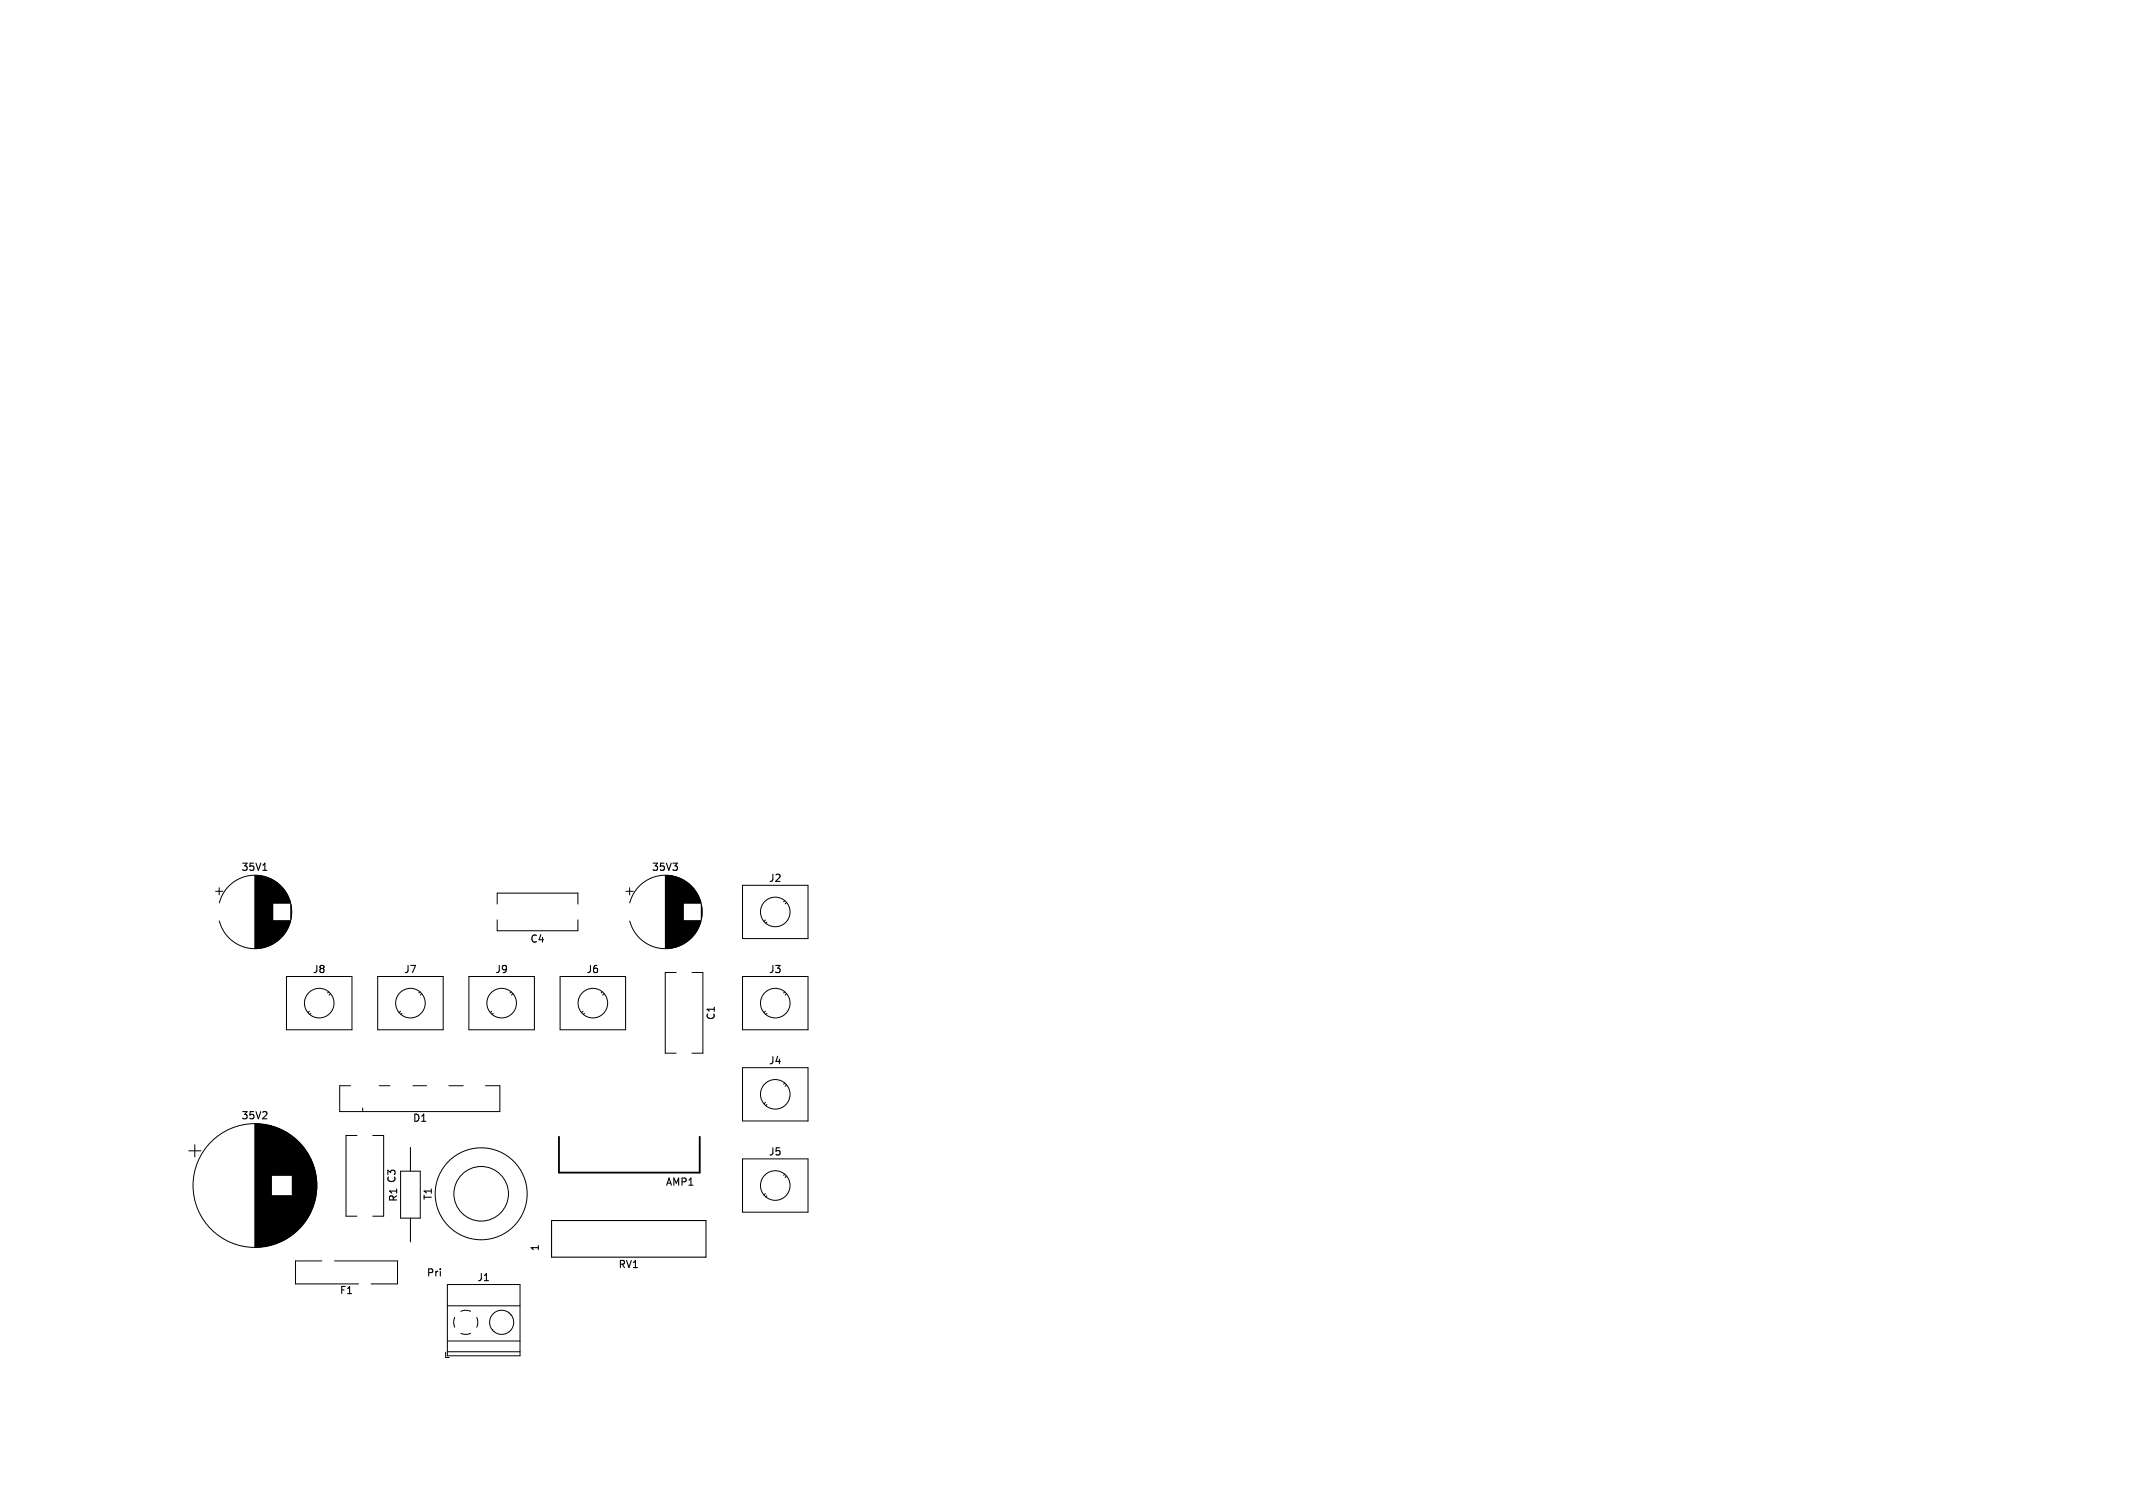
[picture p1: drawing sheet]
<svg xmlns="http://www.w3.org/2000/svg" width="297mm" height="210mm" viewBox="0 0 297 210" stroke-linecap="round" stroke-linejoin="round" font-family="sans-serif">
<defs><g id="words">
<g font-size="1.4">
<text x="33.6" y="121.4">35V1</text>
<text x="90.7" y="121.4">35V3</text>
<text x="107" y="123">J2</text>
<text x="73.8" y="131.4">C4</text>
<text x="43.5" y="135.7">J8</text>
<text x="56.2" y="135.7">J7</text>
<text x="68.9" y="135.7">J9</text>
<text x="81.6" y="135.7">J6</text>
<text x="107" y="135.7">J3</text>
<text x="99.7" y="142.1" transform="rotate(-90 99.7 142.1)">C1</text>
<text x="107" y="148.4">J4</text>
<text x="33.6" y="156">35V2</text>
<text x="57.4" y="156.4">D1</text>
<text x="107" y="161.1">J5</text>
<text x="55.5" y="167.4" transform="rotate(-90 55.5 167.4)">R1 C3</text>
<text x="60.3" y="167.2" transform="rotate(-90 60.3 167.2)">T1</text>
<text x="92.6" y="165.3">AMP1</text>
<text x="59.4" y="177.9">Pri</text>
<text x="66.4" y="178.6">J1</text>
<text x="75.2" y="174.3" transform="rotate(-90 75.2 174.3)">1</text>
<text x="86.1" y="176.8">RV1</text>
<text x="47.3" y="180.4">F1</text>
</g>
</g></defs>
<path d="M36.6 121.2h.6M76.8 170h21.5v5.1h-21.5z" fill="none" stroke="#000" stroke-width=".15"/>
<g fill="none" stroke="#000" stroke-width=".14">
<path d="M30 124.1h1M30.5 123.6v1M30.5 125.7a5.1 5.1 0 0 1 7.9-2.9 5.1 5.1 0 0 1 0 8.4 5.1 5.1 0 0 1-7.9-2.9M35.5 121.9v10.2M35.6 121.9v10.2M35.7 121.9v10.2M35.8 121.9v10.2M35.9 121.9v10.2M36 121.9v10.2M36.1 121.9v10.2M36.1 122v10M36.2 122v10"/>
<path d="M36.3 122v10M36.4 122v10M36.5 122v10M36.6 122v10M36.7 122.1v9.8M36.8 122.1v9.8M36.9 122.1v9.8M37 122.1v9.8M37 122.2v9.6M37.1 122.2v9.6M37.2 122.2v9.6M37.3 122.2v9.6"/>
<path d="M37.3 122.3v9.4M37.4 122.3v9.4M37.5 122.3v9.4M37.6 122.4v9.2M37.7 122.4v9.2M37.8 122.5v9M37.9 122.5v9M38 122.6v8.8M38 122.6v3.2M38 128.2v3.2M38.1 122.6v3.2M38.1 128.2v3.2"/>
<path d="M38.1 122.7v3.1M38.1 128.2v3.1M38.2 122.7v3.1M38.2 128.2v3.1M38.3 122.7v3.1M38.3 128.2v3.1M38.3 122.8v3M38.3 128.2v3M38.4 122.8v3M38.4 128.2v3M38.5 122.9v2.9M38.5 128.2v2.9"/>
<path d="M38.6 122.9v2.9M38.6 128.2v2.9M38.6 123v2.8M38.6 128.2v2.8M38.7 123v2.8M38.7 128.2v2.8M38.7 123.1v2.7M38.7 128.2v2.7M38.8 123.1v2.7M38.8 128.2v2.7M38.9 123.2v2.6M38.9 128.2v2.6"/>
<path d="M39 123.3v2.5M39 128.2v2.5M39.1 123.4v2.4M39.1 128.2v2.4M39.2 123.5v2.3M39.2 128.2v2.3M39.3 123.6v2.2M39.3 128.2v2.2M39.3 123.7v2.1M39.3 128.2v2.1M39.4 123.7v2.1M39.4 128.2v2.1"/>
<path d="M39.5 123.8v2M39.5 128.2v2M39.5 123.9v1.9M39.5 128.2v1.9M39.6 123.9v1.9M39.6 128.2v1.9M39.6 124v1.8M39.6 128.2v1.8M39.7 124.1v1.7M39.7 128.2v1.7M39.7 124.2v1.6M39.7 128.2v1.6"/>
<path d="M39.8 124.2v1.6M39.8 128.2v1.6M39.8 124.3v1.5M39.8 128.2v1.5M39.9 124.4v1.4M39.9 128.2v1.4M39.9 136h9.1v7.4h-9.1zM39.9 124.5v1.3M39.9 128.2v1.3M40 124.6v1.2M40 128.2v1.2M40.1 124.7v1.1"/>
<path d="M40.1 128.2v1.1M40.1 124.8v1M40.1 128.2v1M40.1 124.9v.9M40.1 128.2v.9M40.2 125v.8M40.2 128.2v.8M40.2 125.1v.7M40.2 128.2v.7M40.3 125.2v.6M40.3 128.2v.6M40.3 125.3v.5"/>
<path d="M40.3 128.2v.5M40.3 125.4v.4M40.3 128.2v.4M40.4 125.5v.3M40.4 128.2v.3M40.4 125.6v.2M40.4 128.2v.2M40.5 125.9v2.2M40.5 126.1v1.8M40.6 126.4v1.2M45.8 138.1l-.2 .2M46 138.4l-.2 .2"/>
<path d="M52.6 136h9.1v7.4h-9.1zM58.5 138.1l-.2 .2M58.7 138.4l-.2 .2M65.3 136h9.1v7.4h-9.1zM69.2 125.9v-1.5h11.3v1.5M69.2 128.1v1.5h11.3v-1.5M71.2 138.1l-.2 .2M71.4 138.4l-.2 .2M78 136h9.1v7.4h-9.1zM83.9 138.1l-.2 .2M84.1 138.4l-.2 .2M87.2 124.1h1"/>
<path d="M87.7 123.6v1M87.7 125.7a5.1 5.1 0 0 1 7.9-2.9 5.1 5.1 0 0 1 0 8.4 5.1 5.1 0 0 1-7.9-2.9M92.7 121.9v10.2M92.8 121.9v10.2M92.9 121.9v10.2M93 121.9v10.2M93.1 121.9v10.2M93.2 121.9v10.2M93.3 122v10M93.4 122v10M93.5 122v10M93.6 122v10"/>
<path d="M93.7 122v10M93.8 122v10M93.8 122.1v9.8M93.9 122.1v9.8M94 122.1v9.8M94.1 122.1v9.8M94.1 135.4h-1.5v11.3h1.5M94.2 122.2v9.6M94.3 122.2v9.6M94.4 122.2v9.6M94.5 122.2v9.6M94.5 122.3v9.4"/>
<path d="M94.6 122.3v9.4M94.7 122.3v9.4M94.7 122.4v9.2M94.8 122.4v9.2M94.9 122.4v9.2M94.9 122.5v9M95 122.5v9M95.1 122.5v9M95.1 122.6v8.8M95.2 122.6v3.2M95.2 128.2v3.2M95.3 122.6v3.2"/>
<path d="M95.3 128.2v3.2M95.3 122.7v3.1M95.3 128.2v3.1M95.4 122.7v3.1M95.4 128.2v3.1M95.5 122.8v3M95.5 128.2v3M95.6 122.8v3M95.6 128.2v3M95.6 122.9v2.9M95.6 128.2v2.9M95.7 122.9v2.9"/>
<path d="M95.7 128.2v2.9M95.8 123v2.8M95.8 128.2v2.8M95.9 123v2.8M95.9 128.2v2.8M95.9 123.1v2.7M95.9 128.2v2.7M96 123.1v2.7M96 128.2v2.7M96 123.2v2.6M96 128.2v2.6M96.1 123.2v2.6"/>
<path d="M96.1 128.2v2.6M96.1 123.3v2.5M96.1 128.2v2.5M96.2 123.3v2.5M96.2 128.2v2.5M96.2 123.4v2.4M96.2 128.2v2.4M96.3 123.4v2.4M96.3 128.2v2.4M96.3 123.5v2.3M96.3 128.2v2.3M96.4 135.4h1.5v11.3h-1.5"/>
<path d="M96.4 123.5v2.3M96.4 128.2v2.3M96.4 123.6v2.2M96.4 128.2v2.2M96.5 123.6v2.2M96.5 128.2v2.2M96.5 123.7v2.1M96.5 128.2v2.1M96.6 123.7v2.1M96.6 128.2v2.1M96.6 123.8v2M96.6 128.2v2"/>
<path d="M96.7 123.8v2M96.7 128.2v2M96.7 123.9v1.9M96.7 128.2v1.9M96.8 124v1.8M96.8 128.2v1.8M96.8 124.1v1.7M96.8 128.2v1.7M96.9 124.1v1.7M96.9 128.2v1.7M96.9 124.2v1.6M96.9 128.2v1.6"/>
<path d="M97 124.3v1.5M97 128.2v1.5M97 124.4v1.4M97 128.2v1.4M97.1 124.4v1.4M97.1 128.2v1.4M97.1 124.5v1.3M97.1 128.2v1.3M97.1 124.6v1.2M97.1 128.2v1.2M97.2 124.6v1.2M97.2 128.2v1.2"/>
<path d="M97.2 124.7v1.1M97.2 128.2v1.1M97.3 124.8v1M97.3 128.2v1M97.3 124.9v.9M97.3 128.2v.9M97.3 125v.8M97.3 128.2v.8M97.4 125.1v.7M97.4 128.2v.7M97.4 125.2v.6M97.4 128.2v.6"/>
<path d="M97.5 125.3v.5M97.5 128.2v.5M97.5 125.4v.4M97.5 128.2v.4M97.5 125.5v.3M97.5 128.2v.3M97.6 125.6v.2M97.6 128.2v.2M97.7 125.9v2.2M97.7 126.1v1.8M97.7 126.4v1.2M103.4 136h9.1v7.4h-9.1z"/>
<path d="M103.4 123.3h9.1v7.4h-9.1zM106.6 128.1l-.2 .2M106.8 128.4l-.2 .2M109.3 138.1l-.2 .2M109.3 125.4l-.2 .2M109.5 138.4l-.2 .2M109.5 125.7l-.2 .2M27.1 159.4v1.7M35.5 156.5v17.2M35.6 156.5v17.2M35.7 156.5v17.2M35.8 156.5v17.2"/>
<path d="M35.9 156.5v17.2M36 156.5v17.2M36.1 156.5v17.2M36.2 156.5v17.2M36.2 156.6v17M36.3 156.6v17M36.4 156.6v17M36.5 156.6v17M36.6 156.6v17M36.7 156.6v17M36.8 156.6v17M36.9 156.6v17"/>
<path d="M37 156.6v17M37 156.7v16.8M37.1 156.7v16.8M37.2 156.7v16.8M37.3 156.7v16.8M37.4 156.7v16.8M37.5 156.7v16.8M37.5 156.8v16.6M37.6 156.8v16.6M37.7 156.8v16.6M37.8 156.8v16.6M37.8 156.8v6.9"/>
<path d="M37.9 156.8v6.9M37.9 156.9v6.8M38 156.9v6.8M38.1 156.9v6.8M38.2 156.9v6.8M38.2 157v6.7M38.3 157v6.7M38.4 157v6.7M38.5 157v6.7M38.5 157.1v6.6M38.6 157.1v6.6M38.7 157.1v6.6"/>
<path d="M38.7 157.2v6.5M38.8 157.2v6.5M38.9 157.2v6.5M39 157.3v6.4M39.1 157.3v6.4M39.2 157.3v6.4M39.2 157.4v6.3M39.3 157.4v6.3M39.4 157.4v6.3M39.4 157.5v6.2M39.5 157.5v6.2M39.6 157.5v6.2"/>
<path d="M39.6 157.6v6.1M39.7 157.6v6.1M39.8 157.7v6M39.9 157.7v6M39.9 157.8v5.9M40 157.8v5.9M40.1 157.8v5.9M40.1 157.9v5.8M40.2 157.9v5.8M40.3 158v5.7M40.4 158v5.7M40.4 158.1v5.6"/>
<path d="M40.5 158.1v5.6M40.6 158.2v5.5M40.7 158.2v5.5M40.7 158.3v13.6M40.8 158.3v13.6M40.8 158.4v13.4M40.9 158.4v13.4M40.9 158.5v13.2M41 158.5v13.2M41.1 158.6v13M41.2 158.7v12.8M41.3 158.7v12.8"/>
<path d="M41.3 158.8v12.6M41.4 158.8v12.6M41.4 158.9v12.4M41.5 158.9v12.4M41.5 159v12.2M41.6 159v12.2M41.6 159.1v12M41.7 159.1v12M41.7 159.2v11.8M41.8 159.2v11.8M41.8 159.3v11.6M41.9 159.3v11.6"/>
<path d="M41.9 159.4v11.4M42 159.5v11.2M42.1 159.5v11.2M42.1 159.6v11M42.2 159.7v10.8M42.3 159.8v10.6M42.3 159.9v10.4M42.4 159.9v10.4M42.4 160v10.2M43.1 140.8l-.2 .2M43.3 141.1l-.2 .2M48.8 151.2h-1.5v3.6h22.3v-3.6h-2"/>
<path d="M49.7 158.1h-1.5v11.3h1.5M50.5 154.3v.5M51.9 158.1h1.5v11.3h-1.5M52.8 151.2h1.5M55.8 140.8l-.2 .2M56 141.1l-.2 .2M57.1 159.8v3.3M57.5 151.2h1.9M62.5 151.2h2M68.5 140.8l-.2 .2M68.7 141.1l-.2 .2M81.2 140.8l-.2 .2"/>
<path d="M81.4 141.1l-.2 .2M103.4 148.7h9.1v7.4h-9.1zM106.6 153.5l-.2 .2M106.6 140.8l-.2 .2M106.8 153.8l-.2 .2M106.8 141.1l-.2 .2M109.3 150.8l-.2 .2M109.5 151.1l-.2 .2M26.3 160.3h1.7M37.8 166.5v6.9M37.9 166.5v6.9M37.9 166.5v6.8"/>
<path d="M38 166.5v6.8M38.1 166.5v6.8M38.2 166.5v6.8M38.2 166.5v6.7M38.3 166.5v6.7M38.4 166.5v6.7M38.5 166.5v6.7M38.5 166.5v6.6M38.6 166.5v6.6M38.7 166.5v6.6M38.7 166.5v6.5M38.8 166.5v6.5"/>
<path d="M38.9 166.5v6.5M39 166.5v6.4M39.1 166.5v6.4M39.2 166.5v6.4M39.2 166.5v6.3M39.3 166.5v6.3M39.4 166.5v6.3M39.4 166.5v6.2M39.5 166.5v6.2M39.6 166.5v6.2M39.6 166.5v6.1M39.7 166.5v6.1"/>
<path d="M39.8 166.5v6M39.9 166.5v6M39.9 166.5v5.9M40 166.5v5.9M40.1 166.5v5.9M40.1 166.5v5.8M40.2 166.5v5.8M40.3 166.5v5.7M40.4 166.5v5.7M40.4 166.5v5.6M40.5 166.5v5.6M40.6 166.5v5.5"/>
<path d="M40.7 166.5v5.5M42.5 160.1v10M42.5 160.2v9.8M42.6 160.2v9.8M42.6 160.3v9.6M42.7 160.3v9.6M42.7 160.4v9.4M42.7 160.5v9.2M42.8 160.5v9.2M42.8 160.6v9M42.9 160.7v8.8M42.9 160.8v8.6"/>
<path d="M43 160.9v8.4M43.1 161v8.2M43.1 161.1v8M43.2 161.2v7.8M43.2 161.3v7.6M43.3 161.4v7.4M43.3 161.5v7.2M43.3 161.6v7M43.4 161.6v7M43.4 161.7v6.8M43.5 161.8v6.6M43.5 161.9v6.4"/>
<path d="M43.5 162v6.2M43.6 162.1v6M43.6 162.2v5.8M43.7 162.4v5.4M43.7 162.5v5.2M43.7 162.6v5M43.8 162.7v4.8M43.8 162.9v4.4M43.9 163v4.2M43.9 163.2v3.8M43.9 163.4v3.4M44 163.6v3"/>
<path d="M44 163.8v2.6M44.1 164.1v2M44.1 164.6v1M44.8 175.6h-3.6v3.2h8.7M46.6 175.6h8.7v3.2h-3.6M55.8 163.1h2.7v6.5h-2.7zM57.1 169.6v3.4M62.3 178.9h10.1v9.9h-10.1zM103.4 161.4h9.1v7.4h-9.1zM106.6 166.2l-.2 .2M106.8 166.5l-.2 .2M109.3 163.5l-.2 .2"/>
<path d="M109.5 163.8l-.2 .2M62 188.3v.7h.6M62.3 186.8h10.1M62.3 181.8h10.1M62.3 188.2h10.1M63.3 183.5l-.1 .6 .1 .7M64.2 185.7l.7 .1M64.2 182.6l.7-.1 .6 .1M65.5 185.7l-.6 .1M66.4 183.5l.1 .7-.1 .6M68.6 185.2h.1M68.8 185.4h.1"/>
<path d="M70.9 182.9h.1M71.1 183.1h.1"/>
<circle cx="44.4" cy="139.7" r="2.06"/>
<circle cx="57.1" cy="139.7" r="2.06"/>
<circle cx="69.8" cy="139.7" r="2.06"/>
<circle cx="82.5" cy="139.7" r="2.06"/>
<circle cx="107.9" cy="127" r="2.06"/>
<circle cx="107.9" cy="139.7" r="2.06"/>
<circle cx="107.9" cy="152.4" r="2.06"/>
<circle cx="35.5" cy="165.1" r="8.6"/>
<circle cx="67" cy="166.2" r="6.4"/>
<circle cx="67" cy="166.2" r="3.8"/>
<circle cx="107.9" cy="165.1" r="2.06"/>
<circle cx="69.8" cy="184.2" r="1.68"/>
</g>
<path d="M77.8 158.3v5h19.6v-5" fill="none" stroke="#000" stroke-width=".25"/>
<use href="#words"/>
</svg>
